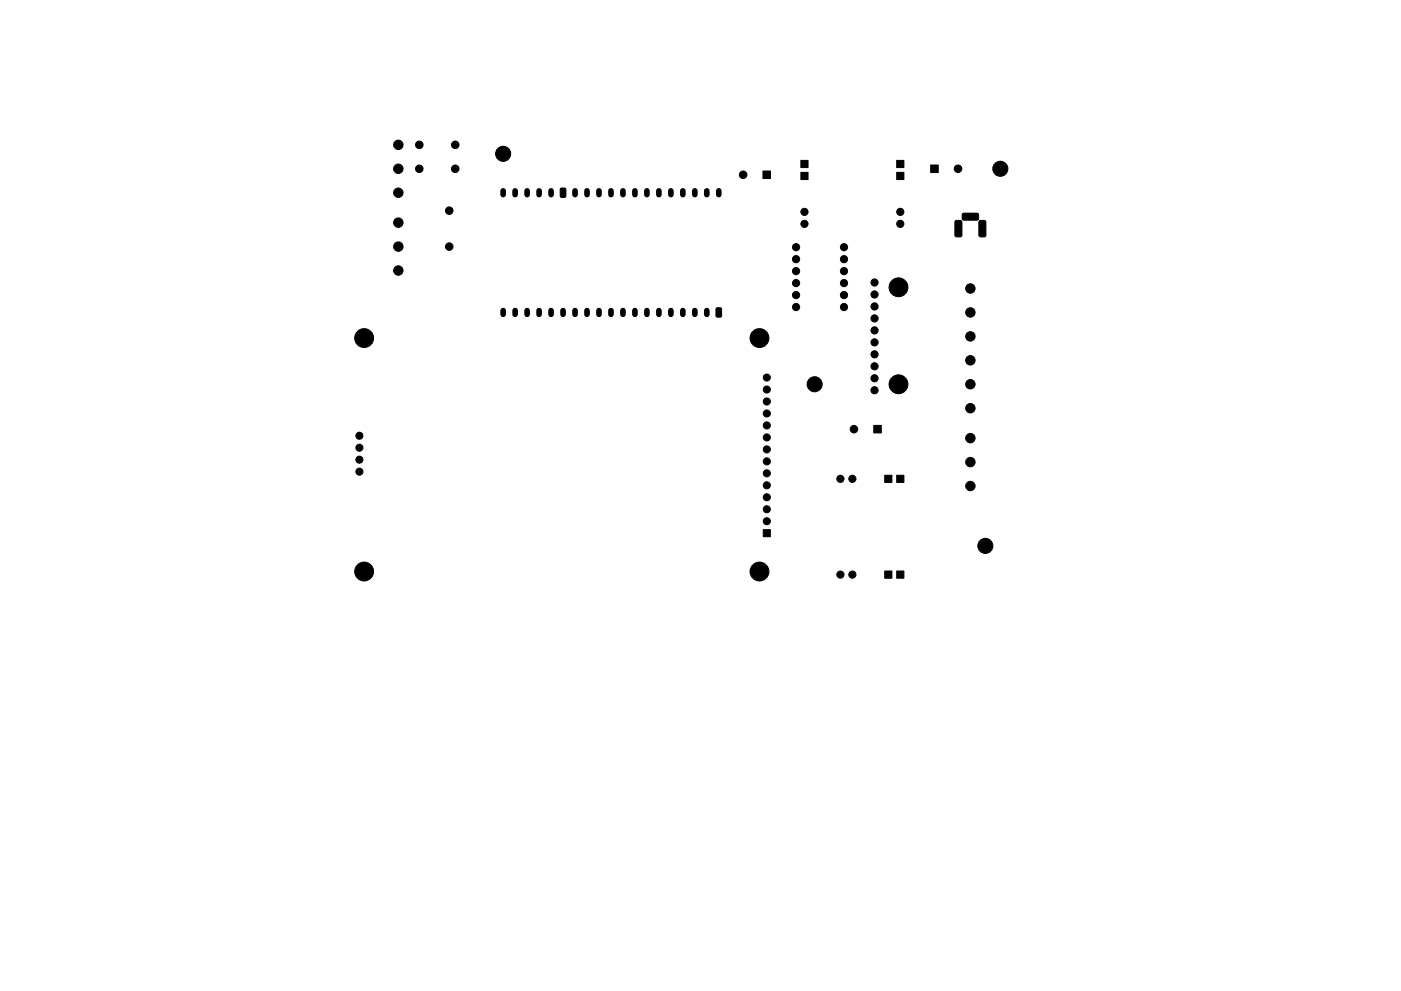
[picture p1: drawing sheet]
<svg xmlns="http://www.w3.org/2000/svg" width="297mm" height="210mm" viewBox="0 0 297 210" stroke-linecap="round" stroke-linejoin="round" font-family="sans-serif">
<g fill="#000" stroke="#000" stroke-width=".21">
<path d="M118.9 40l.8-.1 .2 .2 .1 1.5-.2 .3h-.8l-.2-.2zM161.8 36.3h1.6v1.6h-1.6zM169.8 36.6h1.5v1.5h-1.5zM169.8 34h1.5v1.6h-1.5zM190.1 36.6h1.5v1.5h-1.5zM190.1 34h1.5v1.6h-1.5zM197.3 35h1.6v1.6h-1.6zM202.6 46.9l1-.1 .3 .2v2.9l-.2 .3-.9 .1-.3-.3zM204.1 45.3l3.1-.1 .3 .3v1l-.3 .2h-2.9l-.3-.3zM207.6 46.9l1.1-.1 .3 .2v2.9l-.2 .3-1 .1-.3-.3zM151.9 65.4l.8-.1 .3 .2v1.5l-.2 .3h-.7l-.3-.2zM185.3 90.3h1.6v1.6h-1.6z"/>
<path d="M161.8 112.4h1.5v1.5h-1.5zM187.6 100.8h1.5v1.6h-1.5zM190.1 100.8h1.5v1.6h-1.5zM187.6 121.2h1.5v1.5h-1.5zM190.1 121.2h1.5v1.5h-1.5z"/>
<circle cx="84.5" cy="30.7" r="1"/>
<circle cx="84.5" cy="35.8" r="1"/>
<circle cx="88.9" cy="35.8" r=".8"/>
<circle cx="88.9" cy="30.7" r=".8"/>
<circle cx="96.5" cy="35.8" r=".8"/>
<circle cx="96.5" cy="30.7" r=".8"/>
<circle cx="106.7" cy="32.6" r="1.6"/>
<circle cx="157.6" cy="37.1" r=".8"/>
<circle cx="203.1" cy="35.8" r=".8"/>
<circle cx="212.1" cy="35.8" r="1.6"/>
<circle cx="84.5" cy="47.2" r="1"/>
<circle cx="84.5" cy="57.4" r="1"/>
<circle cx="84.5" cy="52.3" r="1"/>
<circle cx="84.5" cy="40.9" r="1"/>
<circle cx="95.2" cy="52.3" r=".8"/>
<circle cx="95.2" cy="44.7" r=".8"/>
<circle cx="168.8" cy="52.4" r=".76"/>
<circle cx="168.8" cy="57.5" r=".76"/>
<circle cx="168.8" cy="55" r=".76"/>
<circle cx="170.6" cy="45" r=".76"/>
<circle cx="170.6" cy="47.5" r=".76"/>
<circle cx="178.9" cy="57.5" r=".76"/>
<circle cx="178.9" cy="55" r=".76"/>
<circle cx="178.9" cy="52.4" r=".76"/>
<circle cx="185.4" cy="59.9" r=".76"/>
<circle cx="190.9" cy="45" r=".76"/>
<circle cx="190.9" cy="47.5" r=".76"/>
<circle cx="77.2" cy="71.7" r="2"/>
<circle cx="161" cy="71.7" r="2"/>
<circle cx="168.8" cy="60.1" r=".76"/>
<circle cx="168.8" cy="62.6" r=".76"/>
<circle cx="168.8" cy="65.1" r=".76"/>
<circle cx="178.9" cy="65.1" r=".76"/>
<circle cx="178.9" cy="62.6" r=".76"/>
<circle cx="178.9" cy="60.1" r=".76"/>
<circle cx="185.4" cy="77.7" r=".76"/>
<circle cx="185.4" cy="67.6" r=".76"/>
<circle cx="185.4" cy="62.5" r=".76"/>
<circle cx="185.4" cy="65" r=".76"/>
<circle cx="185.4" cy="75.2" r=".76"/>
<circle cx="185.4" cy="72.6" r=".76"/>
<circle cx="185.4" cy="70.1" r=".76"/>
<circle cx="190.5" cy="61" r="2"/>
<circle cx="205.7" cy="76.4" r="1"/>
<circle cx="205.7" cy="61.2" r="1"/>
<circle cx="205.7" cy="71.4" r="1"/>
<circle cx="205.7" cy="66.3" r="1"/>
<circle cx="76.2" cy="92.5" r=".75"/>
<circle cx="76.2" cy="97.5" r=".75"/>
<circle cx="76.2" cy="95" r=".75"/>
<circle cx="162.6" cy="97.9" r=".75"/>
<circle cx="162.6" cy="87.7" r=".75"/>
<circle cx="162.6" cy="92.8" r=".75"/>
<circle cx="162.6" cy="80.1" r=".75"/>
<circle cx="162.6" cy="85.2" r=".75"/>
<circle cx="162.6" cy="82.6" r=".75"/>
<circle cx="162.6" cy="95.3" r=".75"/>
<circle cx="162.6" cy="90.3" r=".75"/>
<circle cx="172.7" cy="81.5" r="1.6"/>
<circle cx="181.1" cy="91.1" r=".8"/>
<circle cx="185.4" cy="80.3" r=".76"/>
<circle cx="185.4" cy="82.8" r=".76"/>
<circle cx="190.5" cy="81.5" r="2"/>
<circle cx="205.7" cy="98" r="1"/>
<circle cx="205.7" cy="86.6" r="1"/>
<circle cx="205.7" cy="93" r="1"/>
<circle cx="205.7" cy="81.5" r="1"/>
<circle cx="76.2" cy="100.1" r=".75"/>
<circle cx="162.6" cy="100.4" r=".75"/>
<circle cx="162.6" cy="103" r=".75"/>
<circle cx="162.6" cy="110.6" r=".75"/>
<circle cx="162.6" cy="108" r=".75"/>
<circle cx="162.6" cy="105.5" r=".75"/>
<circle cx="178.2" cy="101.6" r=".76"/>
<circle cx="180.7" cy="101.6" r=".76"/>
<circle cx="205.7" cy="103.1" r="1"/>
<circle cx="208.9" cy="115.8" r="1.6"/>
<circle cx="77.2" cy="121.3" r="2"/>
<circle cx="161" cy="121.3" r="2"/>
<circle cx="178.2" cy="121.9" r=".76"/>
<circle cx="180.7" cy="121.9" r=".76"/>
</g>
<g fill="none" stroke="#000" stroke-width="1.2">
<path d="M106.7 40.5v.8M109.2 40.5v.8M111.8 40.5v.8M114.3 40.5v.8M116.8 40.5v.8M121.9 40.5v.8M124.5 40.5v.8M127 40.5v.8M129.5 40.5v.8M132.1 40.5v.8M134.6 40.5v.8M137.2 40.5v.8"/>
<path d="M139.7 40.5v.8M142.2 40.5v.8M144.8 40.5v.8M147.3 40.5v.8M149.9 40.5v.8M152.4 40.5v.8M106.7 65.9v.8M109.2 65.9v.8M111.8 65.9v.8M114.3 65.9v.8M116.8 65.9v.8M119.4 65.9v.8"/>
<path d="M121.9 65.9v.8M124.5 65.9v.8M127 65.9v.8M129.5 65.9v.8M132.1 65.9v.8M134.6 65.9v.8M137.2 65.9v.8M139.7 65.9v.8M142.2 65.9v.8M144.8 65.9v.8M147.3 65.9v.8M149.9 65.9v.8"/>
</g>
</svg>
